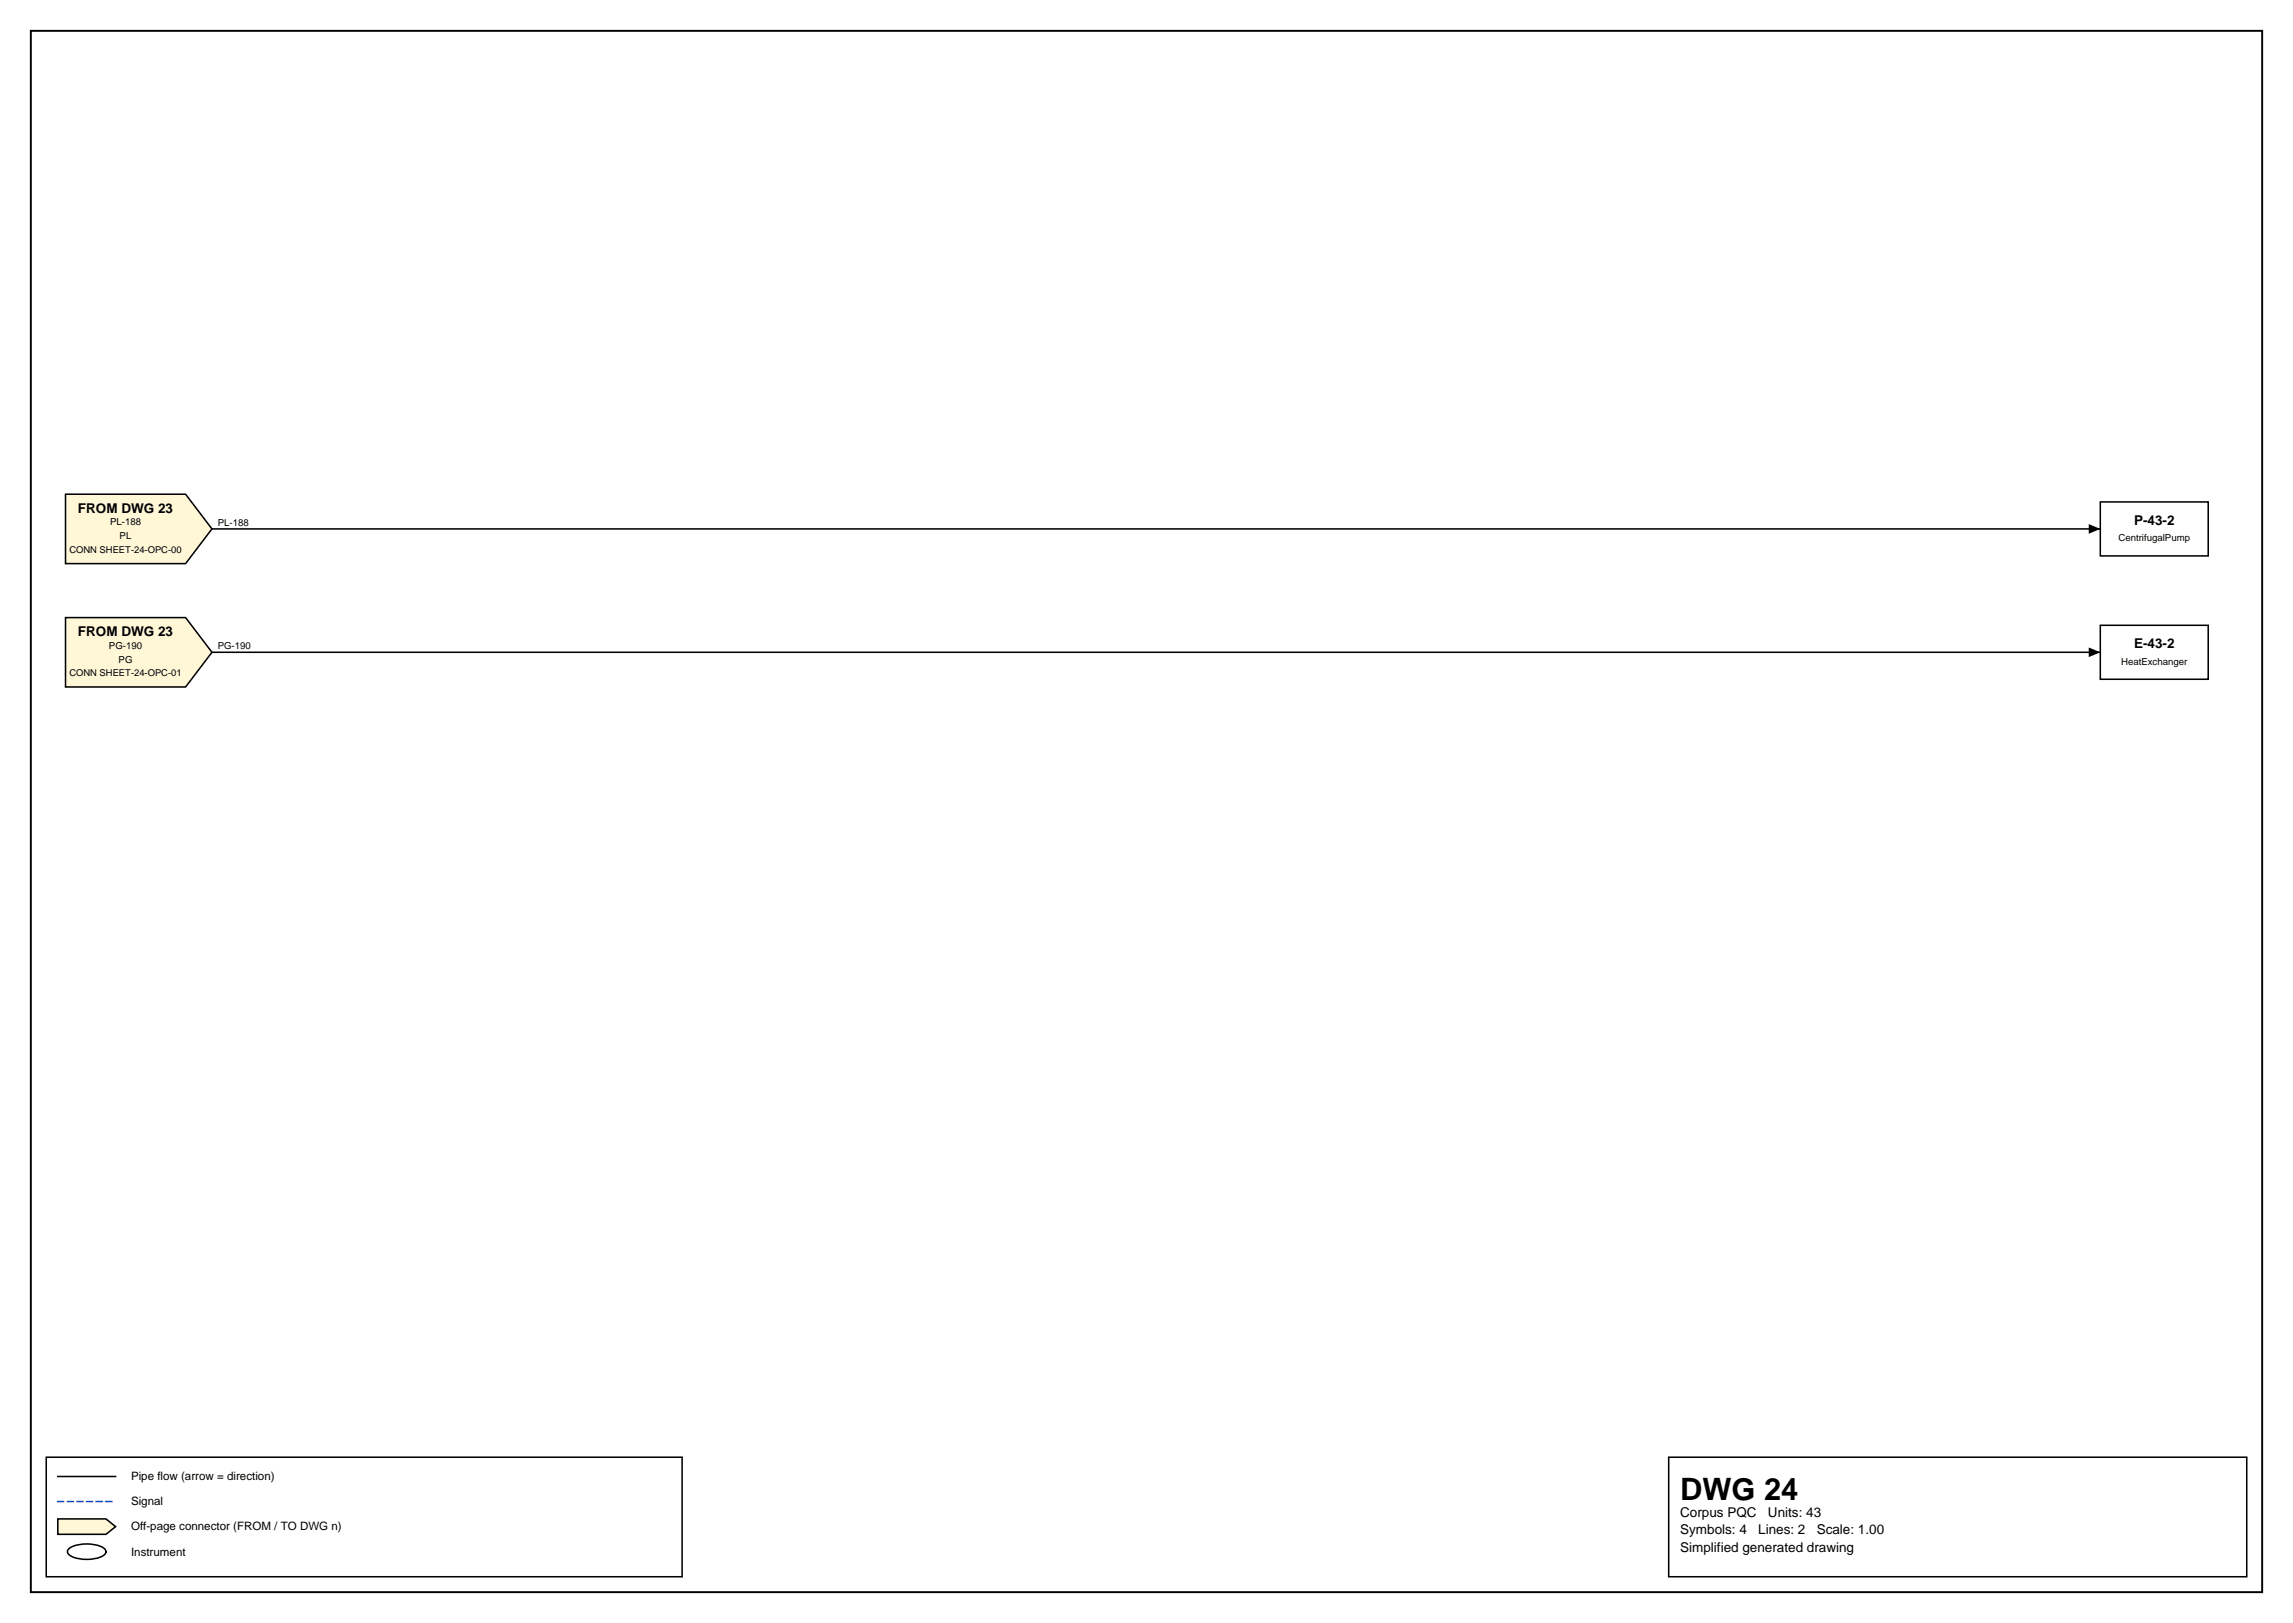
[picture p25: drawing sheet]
<svg xmlns="http://www.w3.org/2000/svg" width="420mm" height="297mm" viewBox="0 0 420 297" stroke-linecap="round" stroke-linejoin="round" font-family="sans-serif">
<defs><g id="words">
<text font-size="5.6" x="307.6" y="274.5">DWG 24</text>
<g font-size="2.5">
<text x="14.3" y="93.9">FROM DWG 23</text>
<text x="390.7" y="96">P-43-2</text>
<text x="14.3" y="116.4">FROM DWG 23</text>
<text x="390.7" y="118.6">E-43-2</text>
<text x="307.6" y="277.6">Corpus PQC</text>
<text x="307.6" y="280.8">Symbols: 4</text>
<text x="321.9" y="280.8">Lines: 2</text>
<text x="323.7" y="277.6">Units: 43</text>
<text x="332.6" y="280.8">Scale: 1.00</text>
<text x="307.6" y="284">Simplified generated drawing</text>
</g>
<g font-size="2.1">
<text x="24" y="270.9">Pipe flow (arrow = direction)</text>
<text x="24" y="275.5">Signal</text>
<text x="24" y="280.1">Off-page connector (FROM / TO DWG n)</text>
<text x="24" y="284.7">Instrument</text>
</g>
<g font-size="1.8">
<text x="20.1" y="96.1">PL-188</text>
<text x="21.9" y="98.7">PL</text>
<text x="39.9" y="96.3">PL-188</text>
<text x="387.8" y="99.1">CentrifugalPump</text>
<text x="19.9" y="118.7">PG-190</text>
<text x="39.9" y="118.9">PG-190</text>
<text x="21.7" y="121.3">PG</text>
<text x="388.3" y="121.6">HeatExchanger</text>
</g>
<g font-size="1.7">
<text x="12.7" y="101.2">CONN SHEET-24-OPC-00</text>
<text x="12.7" y="123.8">CONN SHEET-24-OPC-01</text>
</g>
</g></defs>
<path d="M5.6 5.6h408.6v285.8h-408.6z" fill="none" stroke="#000" stroke-width=".35"/>
<path d="M8.5 266.7h116.4v21.9h-116.4zM10.6 270.2h10.6M305.5 266.7h105.8v21.9h-105.8z" fill="none" stroke="#000" stroke-width=".28"/>
<path d="M10.6 274.8h10.6" fill="none" stroke="#0046c8" stroke-width=".28" stroke-dasharray="1.1 .7"/>
<path d="M10.6 278h8.8l1.8 1.4-1.8 1.4h-8.8z" fill="#fff7d6" stroke="#000" stroke-width=".28"/>
<path d="M38.8 96.8h345.7M38.8 119.4h345.7M12.7 283.4a6.7 6.7 0 0 1 6.3 0 .72 .72 0 0 1 0 1.2 6.7 6.7 0 0 1-6.3 0 .72 .72 0 0 1 0-1.2z" fill="none" stroke="#000" stroke-width=".28"/>
<path d="M382.4 95.9l2.1 .9-2.1 .9zM382.4 118.5l2.1 .9-2.1 .9z" fill="#000"/>
<path d="M384.5 114.4h19.8v9.9h-19.8z" fill="#fff" stroke="#000" stroke-width=".28"/>
<path d="M12 90.5h22l4.8 6.3-4.8 6.4h-22z" fill="#fff7d6" stroke="#000" stroke-width=".28"/>
<path d="M384.5 91.9h19.8v9.8h-19.8z" fill="#fff" stroke="#000" stroke-width=".28"/>
<path d="M12 113h22l4.8 6.4-4.8 6.3h-22z" fill="#fff7d6" stroke="#000" stroke-width=".28"/>
<use href="#words"/>
</svg>
